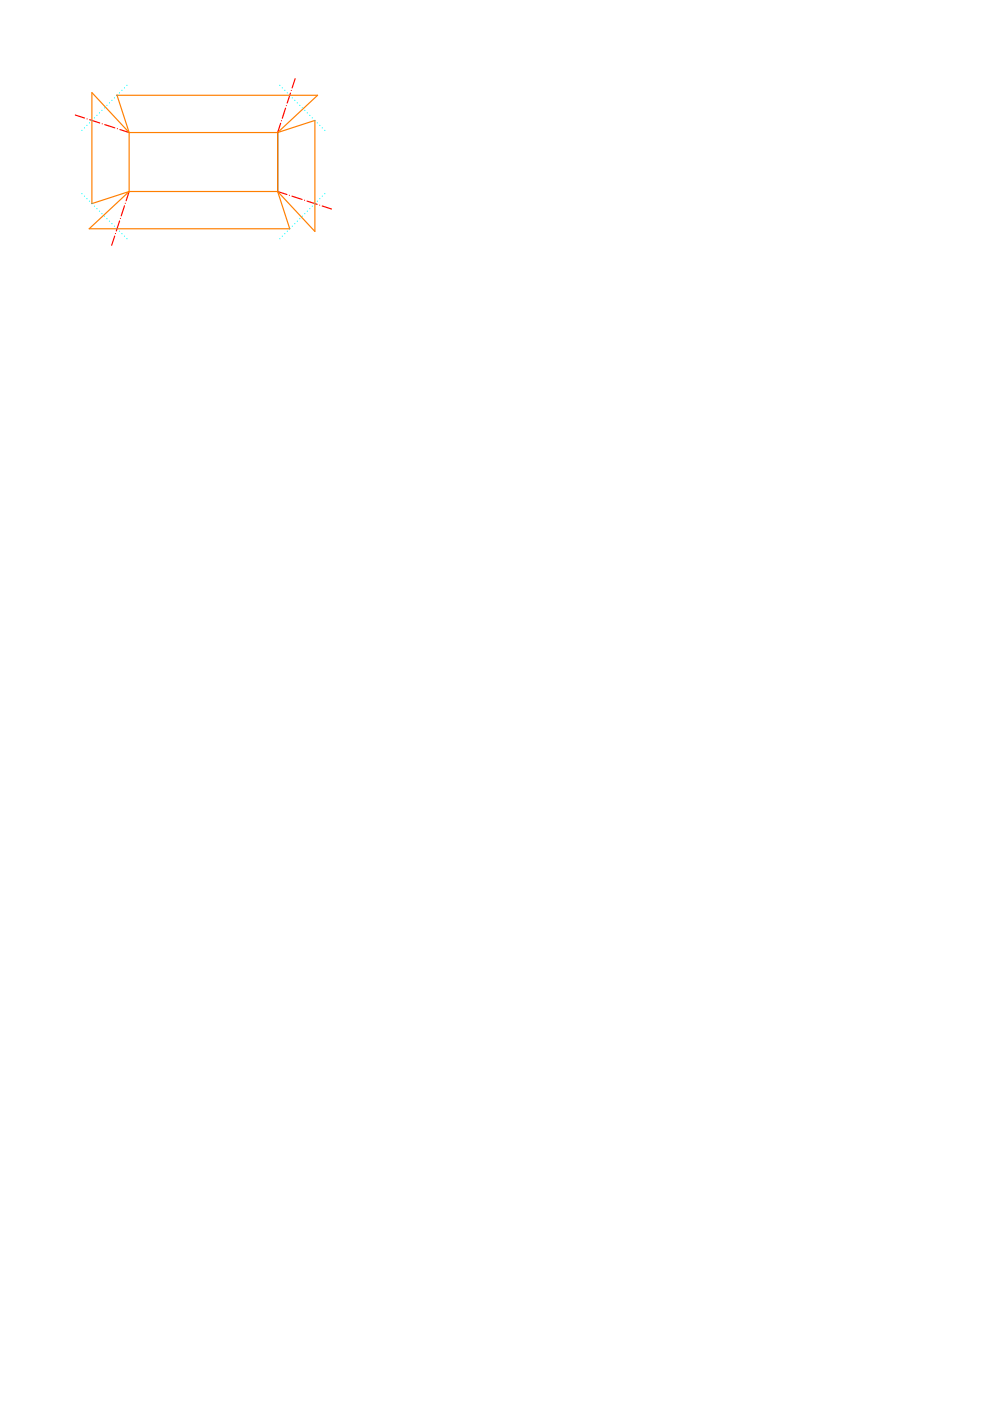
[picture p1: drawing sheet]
<svg xmlns="http://www.w3.org/2000/svg" width="210mm" height="297mm" viewBox="0 0 210 297" stroke-linecap="round" stroke-linejoin="round" font-family="sans-serif">
<path d="M58.9 28.1v12.5" fill="none" stroke="#000" stroke-width=".25"/>
<path d="M24.8 20.1l2.6 8M24.8 20.2h42.5l-8.4 7.9M27.4 28.1v12.5M27.4 28.1h31.5M27.4 28.1l-7.9-8.4v23.5l7.9-2.6M58.9 28.1v12.5M58.9 28.1l7.9-2.6v23.6M27.4 40.6h31.5M27.4 40.6l-8.5 7.9h42.5l-2.5-7.9M58.9 40.6l7.9 8.5" fill="none" stroke="#ff7f00" stroke-width=".25"/>
<g fill="none" stroke="#f00" stroke-width=".25">
<path d="M61.6 19.7l-.7 2.2M61.8 19.2h.1M62.6 16.7l-.7 1.9M16 24.4l1.9 .6M18.5 25.2h.1M19 25.4l2.1 .7M21.7 26.2v.1M22.2 26.4l2.2 .7M24.9 27.3h.1M25.4 27.5l2 .6M59.5 26.1l-.6 2M59.7 25.6h.1"/>
<path d="M60.5 22.9l-.6 2.2M60.7 22.4h.1M24.3 50.1l-.6 1.9M24.5 49.5h.1M25.4 46.8l-.7 2.2M25.5 46.3h.1M26.4 43.6l-.7 2.2M26.6 43.1h.1M27.4 40.6l-.7 2M58.9 40.6l1.9 .6M61.4 41.4h.1M61.9 41.6l2.1 .7"/>
<path d="M64.6 42.5h.1M65.1 42.6l2.1 .7M67.8 43.5h.1M68.3 43.7l2 .6"/>
</g>
<g fill="none" stroke="#0ff" stroke-width=".25">
<path d="M25.3 19.7h.1M25.9 19.1v.1M26.4 18.6h.1M26.9 18.1h.1M59.3 18.1h.1M59.8 18.6h.1M60.4 19.1v.1M60.9 19.7h.1M17.4 27.6h.1M17.9 27.1h.1M18.4 26.6h.1M19 26v.1"/>
<path d="M19.5 25.5h.1M20 25h.1M20.6 24.4v.1M21.1 23.9h.1M21.6 23.4h.1M22.2 22.9h-.1M22.7 22.3h.1M23.2 21.8h.1M23.7 21.3h.1M24.3 20.7v.1M24.8 20.2h.1M61.4 20.2h.1"/>
<path d="M62 20.7v.1M62.5 21.3h.1M63 21.8h.1M63.6 22.3h.1M64.1 22.9h.1M64.6 23.4h.1M65.2 23.9h.1M65.7 24.4v.1M66.2 25h.1M66.7 25.5h.1M67.3 26v.1M67.8 26.6h.1"/>
<path d="M68.3 27.1h.1M68.9 27.6h.1M17.4 41.1h.1M17.9 41.6h.1M18.4 42.1h.1M19 42.6v.1M19.5 43.2h.1M20 43.7h.1M20.6 44.2v.1M21.1 44.8h.1M21.6 45.3h.1M22.1 45.8h.1"/>
<path d="M22.7 46.4h.1M23.2 46.9h.1M23.7 47.4h.1M24.3 47.9v.1M24.8 48.5h.1M25.3 49h.1M25.9 49.5v.1M26.4 50.1h.1M26.9 50.6h.1M59.3 50.6h.1M59.9 50.1h-.1M60.4 49.5v.1"/>
<path d="M60.9 49h.1M61.5 48.5h-.1M62 47.9v.1M62.5 47.4h.1M63 46.9h.1M63.6 46.4h.1M64.1 45.8h.1M64.6 45.3h.1M65.2 44.8h.1M65.7 44.2v.1M66.2 43.7h.1M66.8 43.2h-.1"/>
<path d="M67.3 42.6v.1M67.8 42.1h.1M68.3 41.6h.1M68.9 41.1h.1"/>
</g>
</svg>
